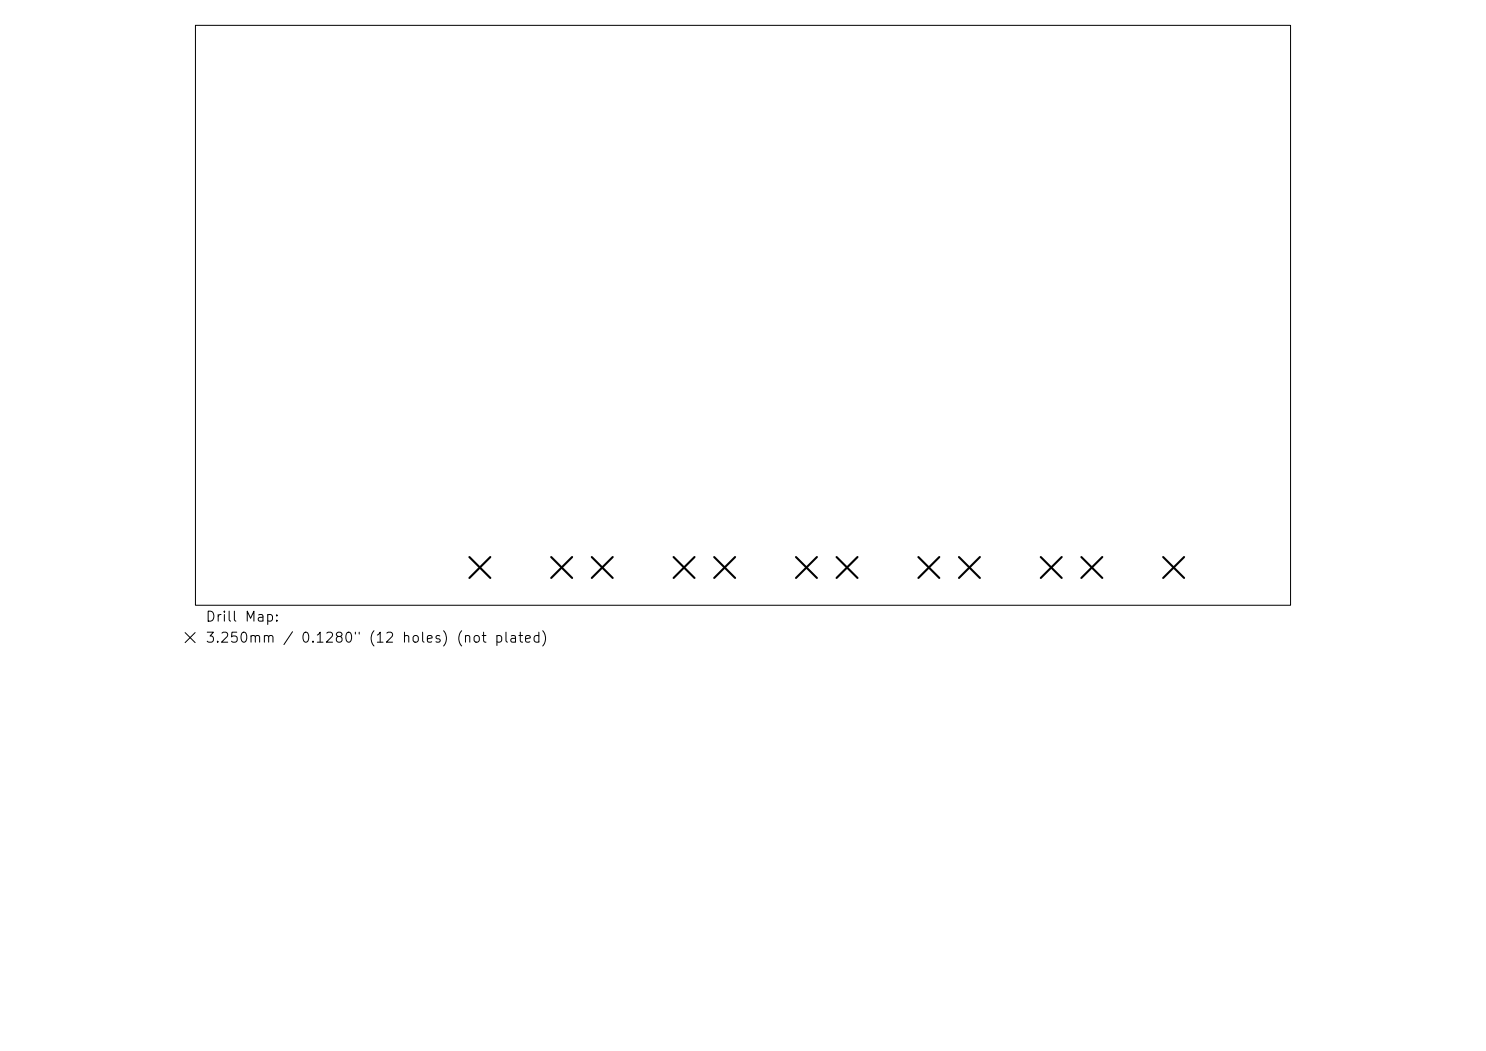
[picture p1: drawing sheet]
<svg xmlns="http://www.w3.org/2000/svg" width="297mm" height="210mm" viewBox="0 0 297 210" stroke-linecap="round" stroke-linejoin="round" font-family="sans-serif">
<defs><g id="words">
<g font-size="2">
<text x="40.9" y="124.7">Drill Map:</text>
<text x="40.9" y="128.9">3.250mm / 0.1280&quot; (12 holes) (not plated)</text>
</g>
</g></defs>
<path d="M39.1 5.1h218.8v115.8h-218.8zM37 126.4l2 2M39 126.4l-2 2" fill="none" stroke="#000" stroke-width=".2"/>
<g fill="none" stroke="#000" stroke-width=".42">
<path d="M93.8 111.3l4.2 4.2M98 111.3l-4.2 4.2M110.2 111.3l4.1 4.2M114.3 111.3l-4.1 4.2M118.3 111.3l4.2 4.2M122.5 111.3l-4.2 4.2M134.6 111.3l4.2 4.2M138.8 111.3l-4.2 4.2M142.7 111.3l4.2 4.2M146.9 111.3l-4.2 4.2M159.1 111.3l4.2 4.2M163.3 111.3l-4.2 4.2"/>
<path d="M167.2 111.3l4.2 4.2M171.4 111.3l-4.2 4.2M183.6 111.3l4.1 4.2M187.7 111.3l-4.1 4.2M191.7 111.3l4.1 4.2M195.8 111.3l-4.1 4.2M208 111.3l4.2 4.2M212.2 111.3l-4.2 4.2M216.1 111.3l4.2 4.2M220.3 111.3l-4.2 4.2M232.5 111.3l4.2 4.2M236.7 111.3l-4.2 4.2"/>
</g>
<use href="#words"/>
</svg>
